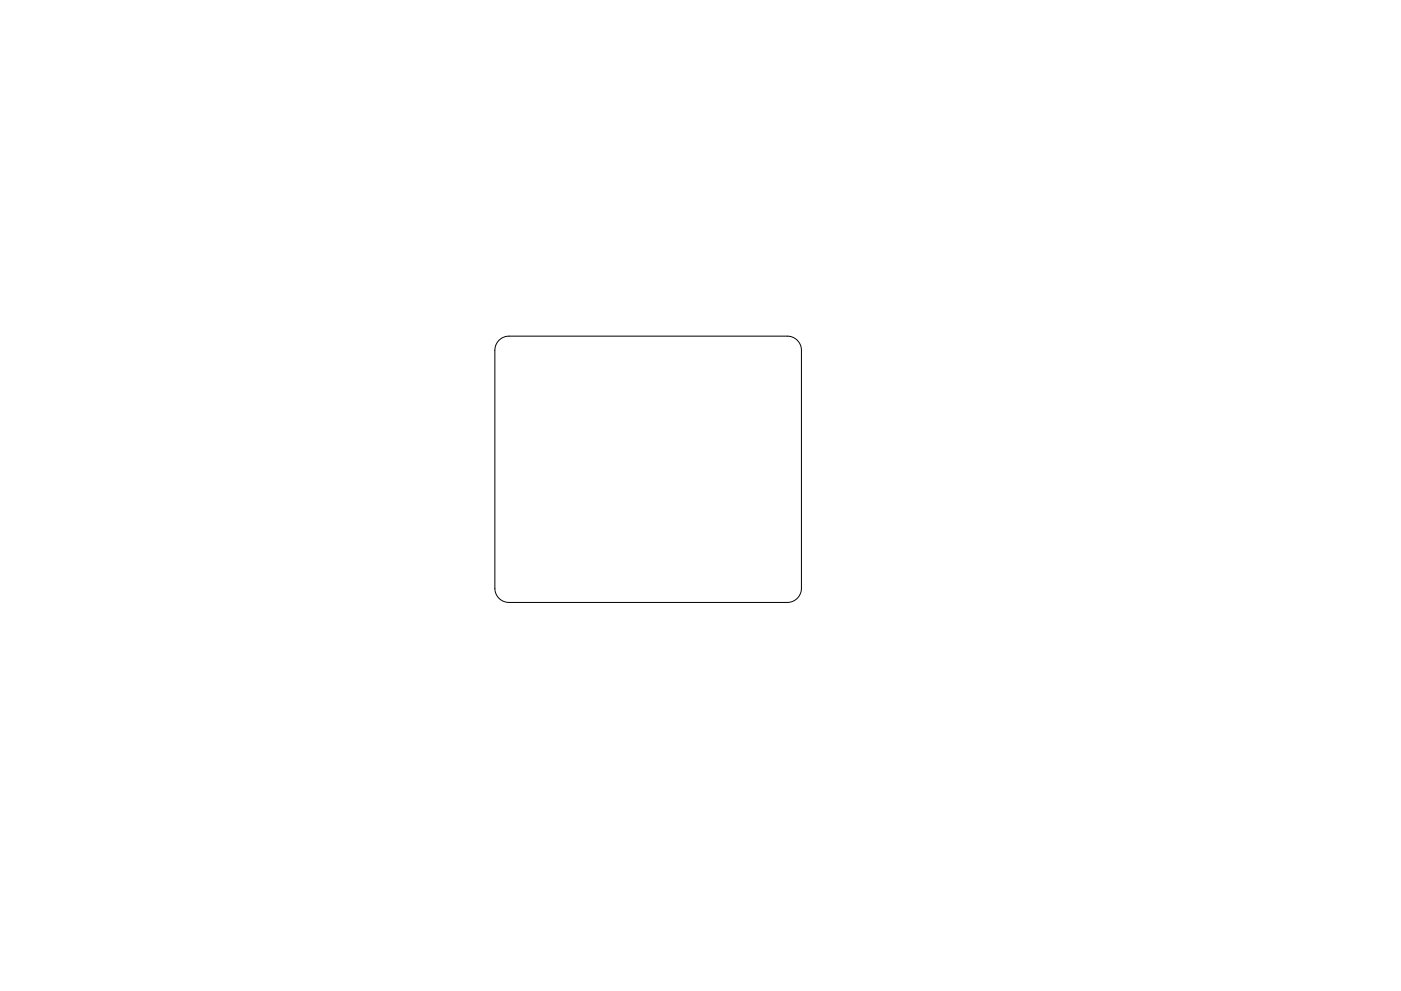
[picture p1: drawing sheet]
<svg xmlns="http://www.w3.org/2000/svg" width="297mm" height="210mm" viewBox="0 0 297 210" stroke-linecap="round" stroke-linejoin="round" font-family="sans-serif">
<path d="M105.8 72.2a3 3 0 0 1 2.1-.9h59a3 3 0 0 1 3 3v50.5a3 3 0 0 1-3 3h-59a3 3 0 0 1-3-3v-50.5a3 3 0 0 1 .9-2.1z" fill="none" stroke="#000" stroke-width=".21"/>
</svg>
